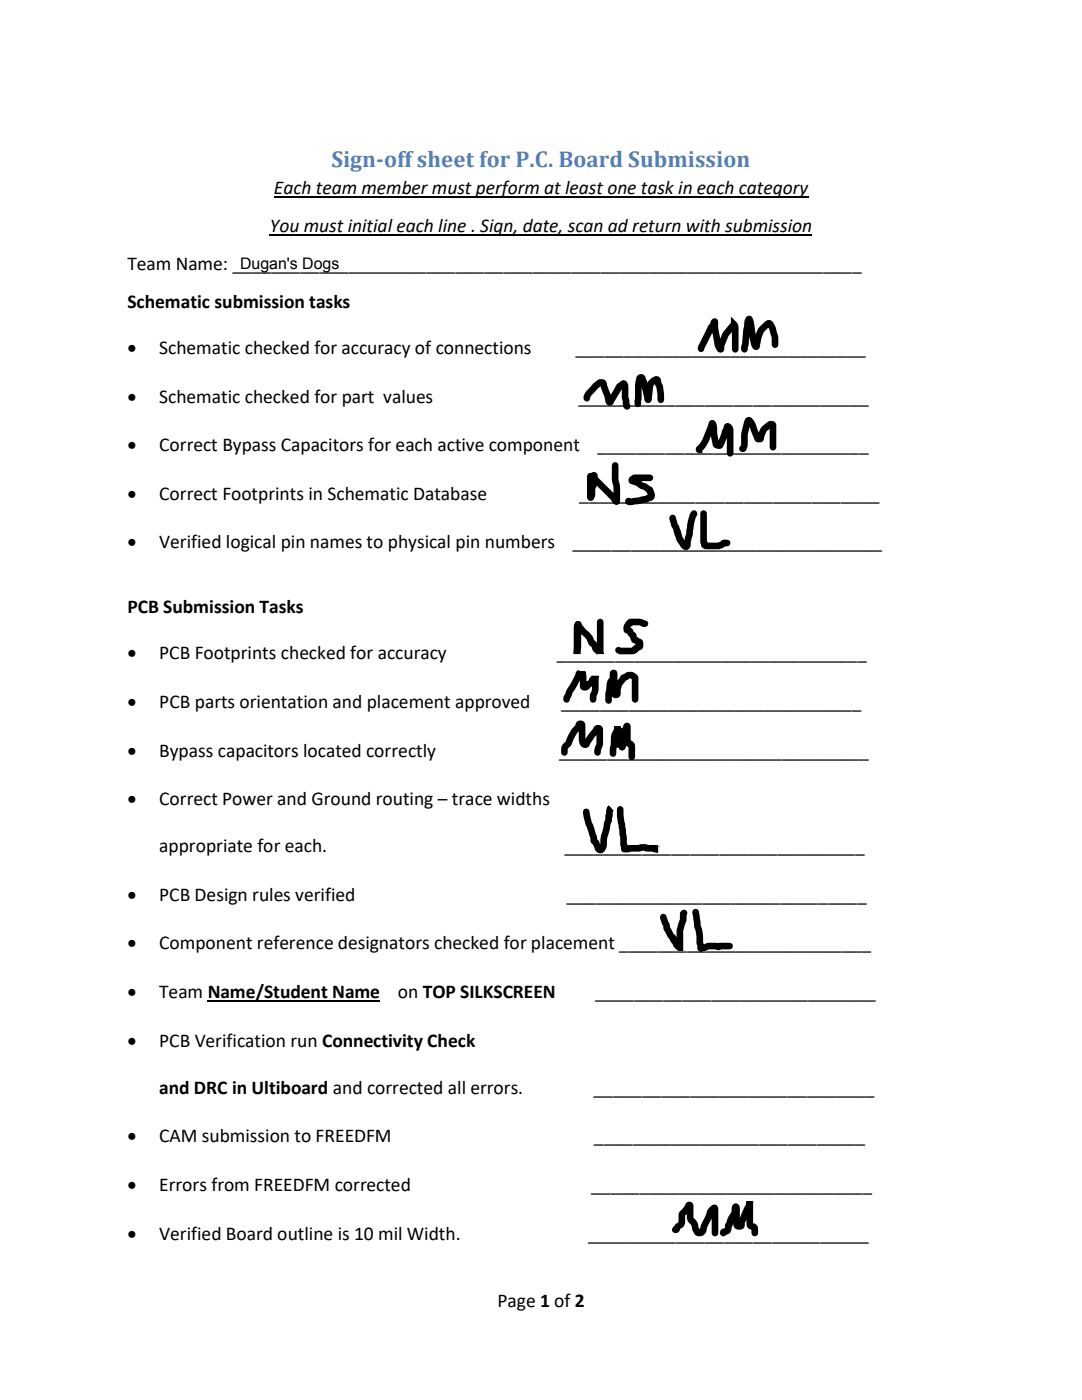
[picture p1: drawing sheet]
<svg xmlns="http://www.w3.org/2000/svg" width="216mm" height="279mm" viewBox="0 0 216 279" stroke-linecap="round" stroke-linejoin="round" font-family="sans-serif">
<defs><g id="words">
<text font-size="4.6" fill="#4f81bd" x="66.1" y="33.3">Sign-off sheet for P.C. Board Submission</text>
<g font-size="3.9">
<text x="54.7" y="38.8">Each team member must perform at least one task in each category</text>
<text x="53.9" y="46.4">You must initial each line . Sign, date, scan ad return with submission</text>
<text x="25.4" y="53.9">Team Name: _________________________________________________________________</text>
<text x="25.4" y="61.5">Schematic submission tasks</text>
<text x="25.4" y="70.7">•</text>
<text x="31.8" y="70.7">Schematic checked for accuracy of connections</text>
<text x="114.8" y="70.7">______________________________</text>
<text x="25.4" y="80.4">•</text>
<text x="31.8" y="80.4">Schematic checked for part values</text>
<text x="115.4" y="80.4">______________________________</text>
<text x="25.4" y="90.1">•</text>
<text x="31.8" y="90.1">Correct Bypass Capacitors for each active component</text>
<text x="119.2" y="90.1">______________</text>
<text x="146.3" y="90.1">______________</text>
<text x="25.4" y="99.7">•</text>
<text x="31.8" y="99.7">Correct Footprints in Schematic Database</text>
<text x="115.6" y="99.7">_______________________________</text>
<text x="25.4" y="109.4">•</text>
<text x="31.8" y="109.4">Verified logical pin names to physical pin numbers</text>
<text x="114.3" y="109.4">________________________________</text>
<text x="25.4" y="122.4">PCB Submission Tasks</text>
<text x="25.4" y="131.6">•</text>
<text x="31.8" y="131.6">PCB Footprints checked for accuracy</text>
<text x="111.1" y="131.6">________________________________</text>
<text x="25.4" y="141.3">•</text>
<text x="31.8" y="141.3">PCB parts orientation and placement approved</text>
<text x="112" y="141.3">_______________________________</text>
<text x="25.4" y="151">•</text>
<text x="31.8" y="151">Bypass capacitors located correctly</text>
<text x="111.5" y="151">________________________________</text>
<text x="25.4" y="160.6">•</text>
<text x="31.8" y="160.6">Correct Power and Ground routing – trace widths</text>
<text x="31.8" y="170.1">appropriate for each.</text>
<text x="112.7" y="170.1">_______________________________</text>
<text x="25.4" y="179.8">•</text>
<text x="31.8" y="179.8">PCB Design rules verified</text>
<text x="113" y="179.8">_______________________________</text>
<text x="25.4" y="189.5">•</text>
<text x="31.8" y="189.5">Component reference designators checked for placement __________________________</text>
<text x="25.4" y="199.2">•</text>
<text x="31.8" y="199.2">Team Name/Student Name</text>
<text x="79.4" y="199.2">on TOP SILKSCREEN</text>
<text x="118.8" y="199.2">_____________________________</text>
<text x="25.4" y="208.9">•</text>
<text x="31.8" y="208.9">PCB Verification run Connectivity Check</text>
<text x="31.8" y="218.3">and DRC in Ultiboard and corrected all errors.</text>
<text x="118.4" y="218.3">_____________________________</text>
<text x="25.4" y="228">•</text>
<text x="31.8" y="228">CAM submission to FREEDFM</text>
<text x="118.5" y="228">____________________________</text>
<text x="25.4" y="237.7">•</text>
<text x="31.8" y="237.7">Errors from FREEDFM corrected</text>
<text x="118" y="237.7">_____________________________</text>
<text x="25.4" y="247.4">•</text>
<text x="31.8" y="247.4">Verified Board outline is 10 mil Width.</text>
<text x="117.3" y="247.4">_____________________________</text>
<text x="99.2" y="260.9">Page 1 of 2</text>
</g>
<text font-size="3.2" x="47.9" y="53.6">Dugan's Dogs</text>
</g></defs>
<path d="M54.7 39.3h106.6M53.9 46.9h108.1M41.5 199.7h34.3" fill="none" stroke="#000" stroke-width=".25"/>
<g fill="none" stroke="#000" stroke-width="1.3">
<path d="M117.1 79.5v-.4l.4-.6 1.3-1.5 1-.7h.4l.2 .2 .9 2.8a.92 .92 0 0 0 .4 1l1.9-3.1 .4-.3a.41 .41 0 0 1 .5-.3 .41 .41 0 0 1 .2 .6v2.1l.3 1.5 .1 .3M131.9 79.8l-.3-2.7-.4-1.2-.2-.2-.5 .2-.7 .7-.4 3.2a.42 .42 0 0 1-.2-.7l-.7-2.7-.4-1-.3-.1-.2 .3-.2 1.2-.1 3.8M139.9 69.6l1.9-4.2 .8-1.2 .1 1.4 .6 3.3 .5 .8 .1-.9 .9-2.1 1.7-1.9 .2 .6v4.3M154.6 68.8v-1.5l-.5-1.8a1.18 1.18 0 0 0-.7-1l-1.5 1.4-.6 1.5-.3 1.3a.33 .33 0 0 1-.2 .5l-.4-.9-.6-4-.3-.6-.3 .6-.7 5.4M122.7 92.9v2.7l.4 1.5v2.9a.32 .32 0 0 1-.5-.4v-.2l-3.8-3.7-.7-.9-.3 1.1v3.4l.3-.6v-1.2l.3-.7v-1.8l.2-.1-.1 .1-.7 .1v1v-.1M129.7 95.4h-3l-.4 .2a.28 .28 0 0 0-.2 .4 .28 .28 0 0 0 .4 .1l2.2 1 .7 .5a.31 .31 0 0 1 .3 .5l.3 .6-.2 .6-.4 .1-.4 .2-1.7 .4-1.4 .2-.4-.1-.1-.1M139.5 89.8l1.3-1.9 1.2-3.1a.19 .19 0 0 1 .1-.3 .19 .19 0 0 1 .2 .3l.2 1.9 .4 2 .4 .2a.44 .44 0 0 0 .6-.5l1.1-2.9a.27 .27 0 0 1 .2-.4 .27 .27 0 0 1 .3 .2l.2 .5v4.7M154.2 89.3v-4.6h-.6l-1.1 .9-.5 1-.2 .9-.2 .1h-.4l-1.1-2.9a.93 .93 0 0 0-.8-.8l-.7 2.6-.1 2.4-.2 .6-.2 .1M138.5 102.5l-.6 1.6-.3 2.5-.4 1.5-.1 .7-.2 .3-.5-.4-.8-1.2-1.4-4.1M140.4 102.5v5.6l.2 .7 .2 .2 2.5-.1 .6-.1 .5-.4h.7M113.1 139.6l.5-1.6 1.8-3.1a.7 .7 0 0 1 .7-.7v-.2l.2 .9 .1 2a.54 .54 0 0 0 .5 .2 .54 .54 0 0 0 .4-.5 1.2 1.2 0 0 0 1-1l.5-.7v2.7l-.4 1.2v.8M119.8 124.1v6.4l-.9-1-.5-1-.4-.2-.3-.9-2.1-2.3-.2-.5-.3 .6v5.3l.2-1.4v-4.5"/>
<path d="M126.7 139.6v-4.3l-.3-.3-.5-.3a1.09 1.09 0 0 0-1.1 .4 .84 .84 0 0 0-.8 .8l-.5 .7-.3 .9v.8a.35 .35 0 0 1-.4 .4 .35 .35 0 0 1-.3-.5v-3.8a.17 .17 0 0 0-.2 0 .17 .17 0 0 0 0 .2v.9a2.61 2.61 0 0 0-.7 2.2l-.2 .7v1.4M128.7 124.5l-1-.4h-1.9l-.7 1v.7l.6 .2 .2 .5 .4 .3 .3 .9 .8 .4a.33 .33 0 0 1 .3 .4v.5l-.5 .1-.8 .8h-2.5l-.5-.1M112.6 150.2v-.9l.3-.5a2.2 2.2 0 0 0 1-1.5 5.5 5.5 0 0 1 1.4-2.1l.1-.2a.42 .42 0 0 1 .2-.5 .42 .42 0 0 1 .5 .2v2.9a.7 .7 0 0 0 .9 .9l1.1-1.8 .7-.8a.55 .55 0 0 1 .8-.5l.1 3.1-.4 1.1-.1 .6M122.3 150.4l.2-1.9a4.4 4.4 0 0 1 .7-3v-.5l.3 3.6a.6 .6 0 0 1 .6 .5l.2-.5v-2.7a.97 .97 0 0 0 .8-1l.1 3a.77 .77 0 0 0 .7 .7l.2 .3v2.2M121.8 161.5l.1-.3-.3 .6-.2 1.9-.9 3.4-.1 1.7-.3 .6-.2 .2-.6-.3-.4-1.1-.4-.4-.1-.8-.9-2.7-.5-2.3M123.8 161.5v1.4l.4 2.7 .4 3.9 4-.4 .5 .2h1.7l.5 .2h-.6M136.5 182.2l-.2 .2v1.2l-.6 2.1v3.4l-.7-.5-.2-.6-.4-.4-.1-.4-.5-.5-.7-1.4-.1-.7-.6-1.6M138.8 182l.4 2.8 .4 1.6 .2 2.9 1.6-.5h1.3l.7 .2 .2-.2h2M134.7 245.4h.3a1.45 1.45 0 0 1 .9-1.1l.1-.5 .1-1a1.06 1.06 0 0 1 .6-1.1l.7-1.1a.19 .19 0 0 1 .3-.1 .19 .19 0 0 1 0 .3l.1 2.5a3 3 0 0 1 1.1 2.1 .77 .77 0 0 0 .9 .6 .77 .77 0 0 0 .6-.9l1.1-2.6a1.59 1.59 0 0 1 1.1-1.4l.1 5M144.3 246.1l.1-.2a.88 .88 0 0 0 .9-.9v-.5a.82 .82 0 0 0 .4-.8l.1-.3a3.1 3.1 0 0 0 .8-2v-.2a.22 .22 0 0 1 .1-.3 .22 .22 0 0 1 .3 0 .22 .22 0 0 1 0 .3v3a.51 .51 0 0 0 .4 .5 .51 .51 0 0 0 .6-.3v-.3a.67 .67 0 0 1 .3-.8l1.2-2.9 .1-.7v4.6l.2 .4 .7 .3 .1 1.1"/>
</g>
<use href="#words"/>
</svg>
